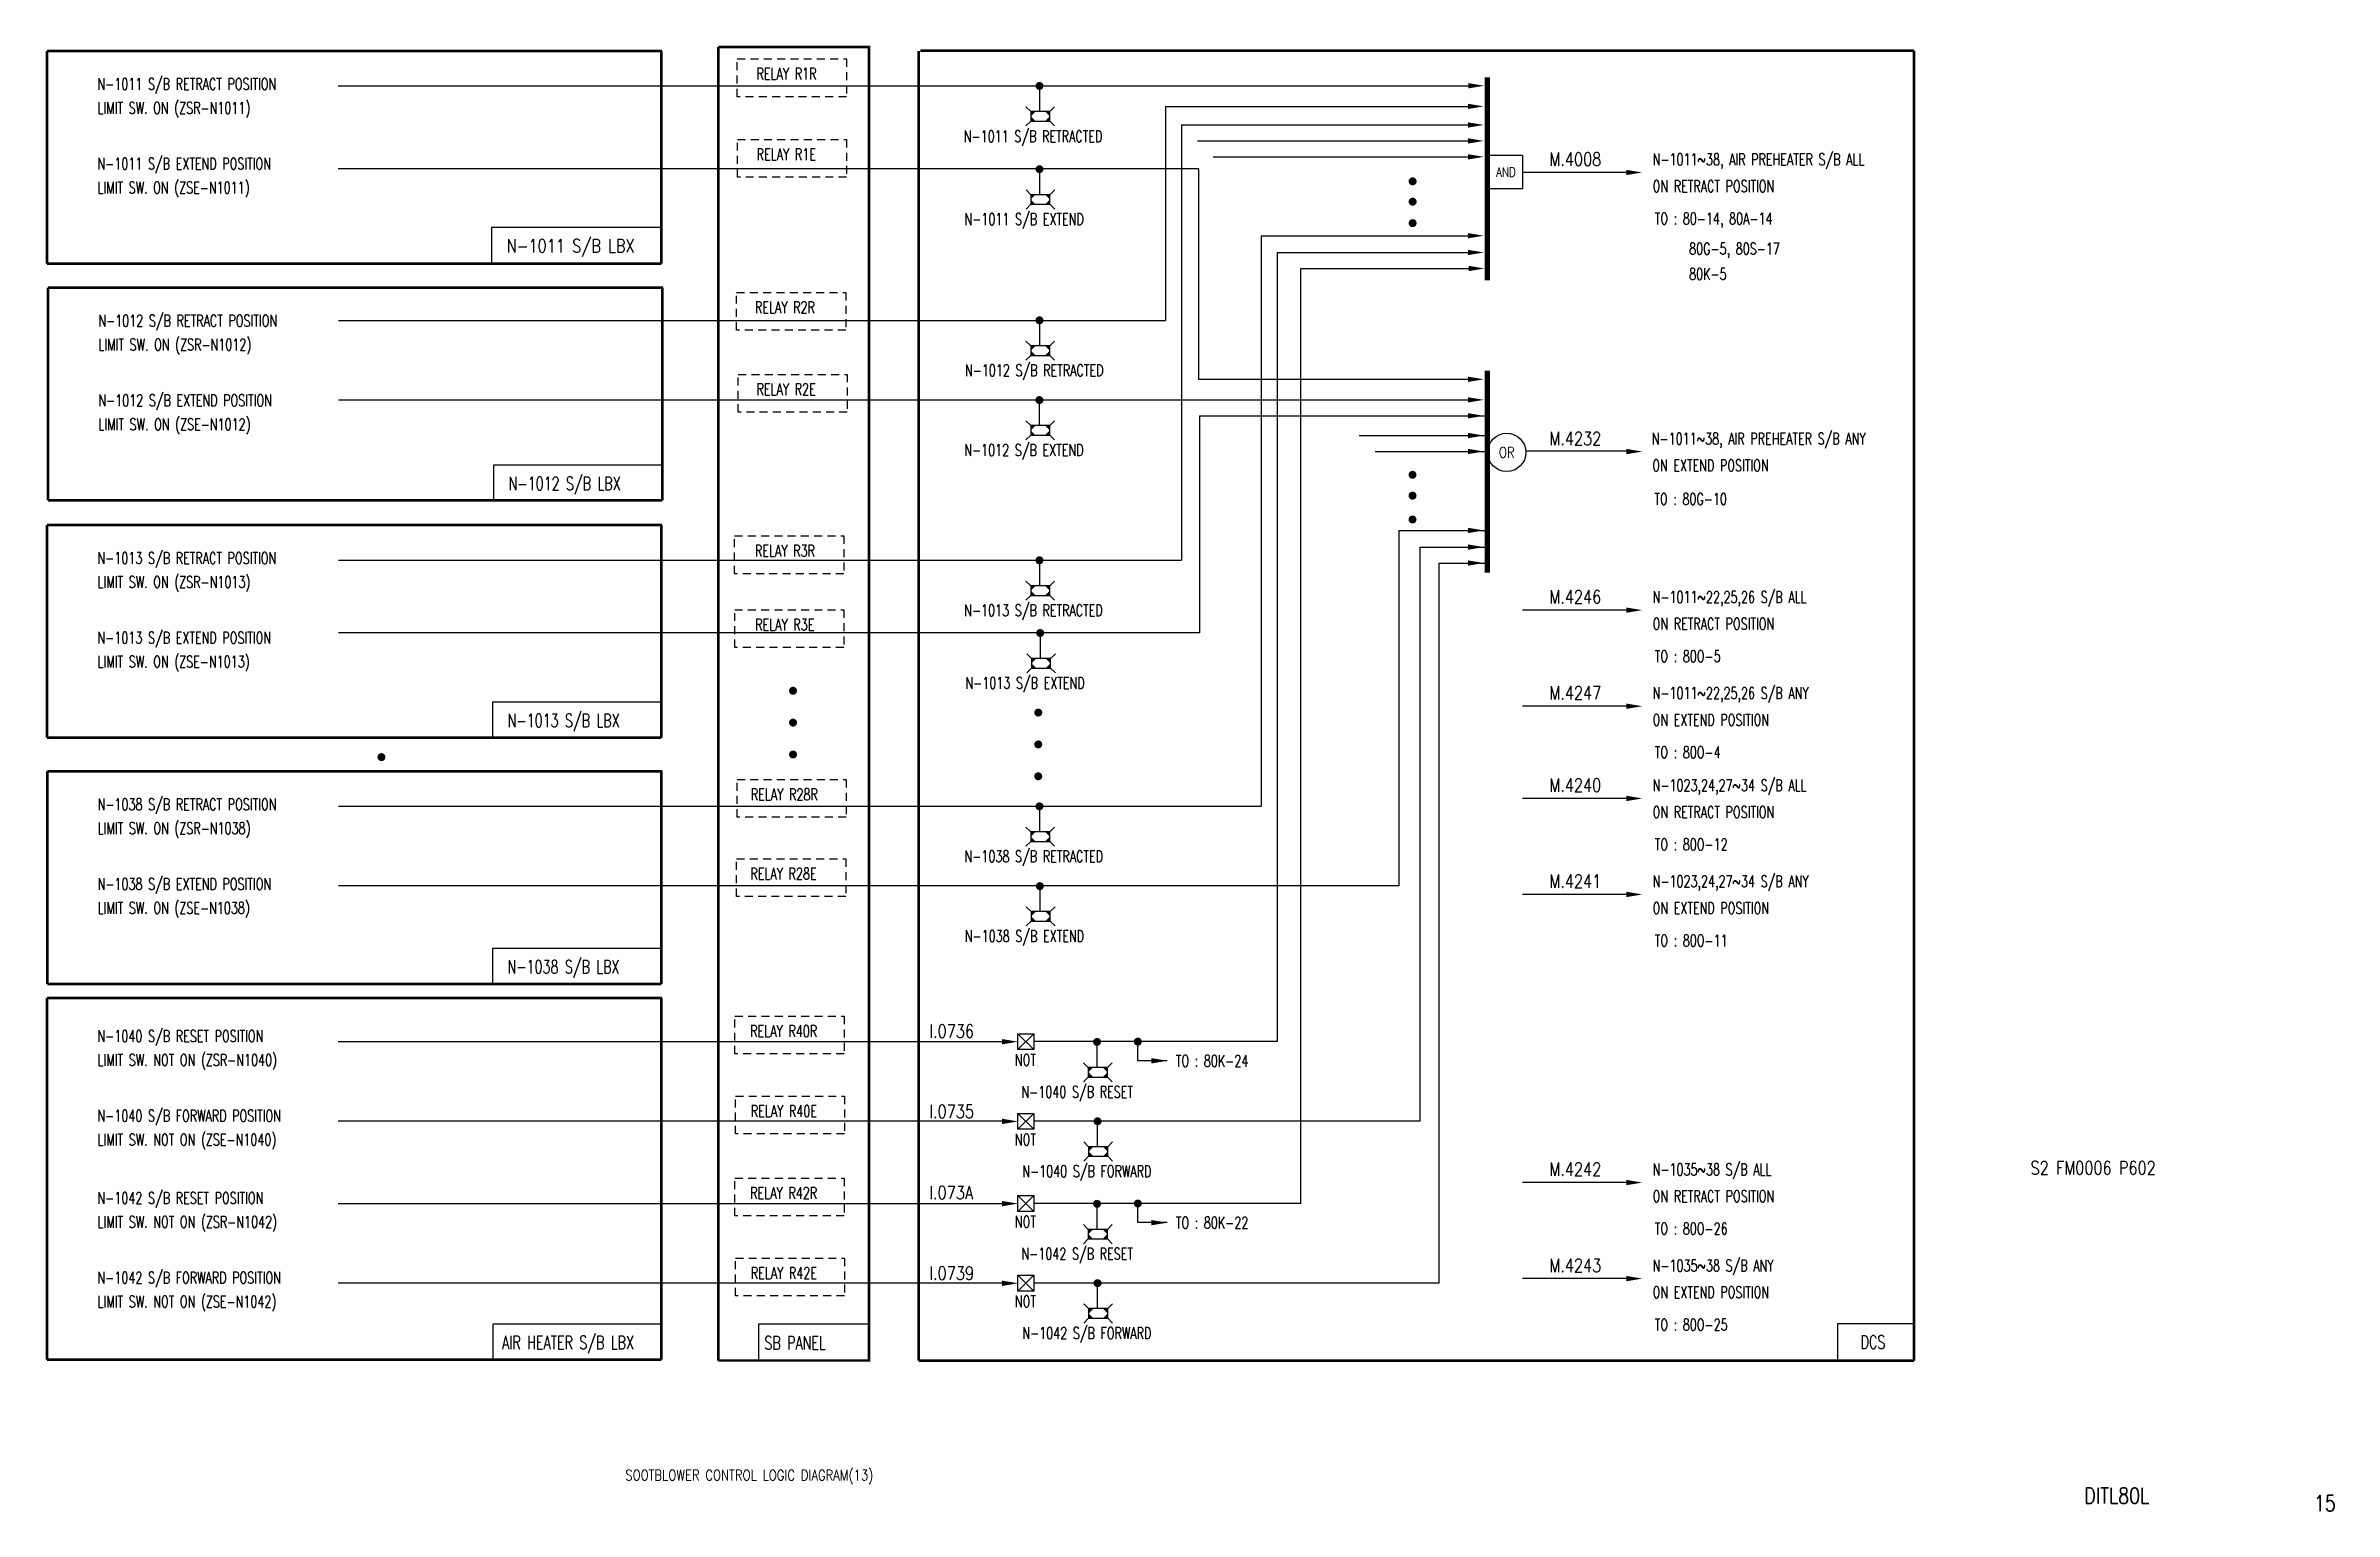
# Model space of a CAD drawing. Extents: x 30 to 460, y -301 to -25.
import ezdxf
from ezdxf.enums import TextEntityAlignment as Align

# ---------------------------------------------------------------- set-up
doc = ezdxf.new("R2010")
doc.units = 0
doc.header["$MEASUREMENT"] = 0
doc.linetypes.add('CENTER', pattern=[20, 8.8, -1, 0.4, -1, 8.8])
doc.linetypes.add('HIDDEN', pattern=[4, 1.5, -1, 1.5])
for name, color, linetype in [('CEN', 1, 'CENTER'), ('CON', 4, 'CONTINUOUS'), ('DCS', 7, 'CONTINUOUS'), ('HID', 2, 'HIDDEN')]:
    doc.layers.add(name, color=color, linetype=linetype)
doc.styles.add('ROMANS', font='romans', dxfattribs={"width": 0.8})

msp = doc.modelspace()

# ---------------------------------------------------------------- texts
at = {"layer": 'CON', "style": 'ROMANS', "width": 0.7}
for s, p in [('RELAY R1R', (163.36, -32.25)), ('N-1011 S/B RETRACT POSITION', (39.27, -34.17)), ('LIMIT SW. ON (ZSR-N1011)', (39.27, -38.67)), ('N-1011 S/B RETRACTED', (202.4, -44.03)), ('N-1011 S/B EXTEND POSITION', (39.27, -49.17)), ('RELAY R1E', (163.39, -47.42)), ('N-1011~38, AIR PREHEATER S/B ALL', (332.09, -48.37)), ('LIMIT SW. ON (ZSE-N1011)', (39.27, -53.67)), ('ON RETRACT POSITION', (332.09, -53.41)), ('N-1011 S/B EXTEND', (202.53, -59.62)), ('TO : 80-14, 80A-14', (332.48, -59.51)), ('80G-5, 80S-17', (338.95, -65.18)), ('80K-5', (338.95, -69.94)), ('N-1012 S/B RETRACT POSITION', (39.44, -78.74)), ('RELAY R2R', (163.07, -76.23)), ('LIMIT SW. ON (ZSR-N1012)', (39.44, -83.24)), ('N-1012 S/B RETRACTED', (202.61, -88.09)), ('N-1012 S/B EXTEND POSITION', (39.44, -93.74)), ('RELAY R2E', (163.35, -91.64)), ('LIMIT SW. ON (ZSE-N1012)', (39.44, -98.24)), ('N-1011~38, AIR PREHEATER S/B ANY', (331.93, -100.94)), ('N-1012 S/B EXTEND', (202.48, -103.1)), ('ON EXTEND POSITION', (332.02, -105.99)), ('TO : 80G-10', (332.41, -112.31)), ('N-1013 S/B RETRACT POSITION', (39.28, -123.43)), ('RELAY R3R', (163.07, -122.06)), ('LIMIT SW. ON (ZSR-N1013)', (39.28, -127.93)), ('N-1011~22,25,26 S/B ALL', (332.09, -130.77)), ('RELAY R3E', (163.1, -135.97)), ('N-1013 S/B RETRACTED', (202.47, -133.26)), ('ON RETRACT POSITION', (332.09, -135.8)), ('N-1013 S/B EXTEND POSITION', (39.28, -138.43)), ('LIMIT SW. ON (ZSE-N1013)', (39.28, -142.93)), ('TO : 80O-5', (332.48, -141.91)), ('N-1013 S/B EXTEND', (202.7, -146.92)), ('N-1011~22,25,26 S/B ANY', (332.09, -148.85)), ('ON EXTEND POSITION', (332.09, -153.89)), ('TO : 80O-4', (332.48, -159.99)), ('N-1023,24,27~34 S/B ALL', (332.09, -166.21)), ('N-1038 S/B RETRACT POSITION', (39.3, -169.79)), ('RELAY R28R', (162.29, -167.92)), ('LIMIT SW. ON (ZSR-N1038)', (39.3, -174.29)), ('ON RETRACT POSITION', (332.09, -171.25)), ('N-1038 S/B RETRACTED', (202.53, -179.58)), ('TO : 80O-12', (332.48, -177.35)), ('RELAY R28E', (162.2, -182.84)), ('N-1038 S/B EXTEND POSITION', (39.3, -184.79)), ('N-1023,24,27~34 S/B ANY', (332.09, -184.29)), ('LIMIT SW. ON (ZSE-N1038)', (39.3, -189.29)), ('ON EXTEND POSITION', (332.09, -189.33)), ('N-1038 S/B EXTEND', (202.58, -194.6)), ('TO : 80O-11', (332.48, -195.43)), ('N-1040 S/B RESET POSITION', (39.28, -213.43)), ('RELAY R40R', (162.17, -212.48)), ('LIMIT SW. NOT ON (ZSR-N1040)', (39.28, -217.93)), ('NOT', (212.01, -217.9)), ('TO : 80K-24', (242.31, -218.09)), ('N-1040 S/B RESET', (213.25, -223.93)), ('N-1040 S/B FORWARD POSITION', (39.28, -228.43)), ('RELAY R40E', (162.27, -227.54)), ('LIMIT SW. NOT ON (ZSE-N1040)', (39.28, -232.93)), ('NOT', (212.01, -232.9)), ('N-1040 S/B FORWARD', (213.41, -238.87)), ('N-1035~38 S/B ALL', (332.09, -238.54)), ('N-1042 S/B RESET POSITION', (39.28, -243.91)), ('RELAY R42R', (162.17, -242.96)), ('ON RETRACT POSITION', (332.09, -243.57)), ('LIMIT SW. NOT ON (ZSR-N1042)', (39.28, -248.41)), ('NOT', (212.01, -248.38)), ('TO : 80K-22', (242.31, -248.55)), ('TO : 80O-26', (332.48, -249.67)), ('N-1042 S/B RESET', (213.25, -254.41)), ('N-1035~38 S/B ANY', (332.09, -256.62)), ('N-1042 S/B FORWARD POSITION', (39.28, -258.91)), ('RELAY R42E', (162.27, -258.02)), ('LIMIT SW. NOT ON (ZSE-N1042)', (39.28, -263.41)), ('NOT', (212.01, -263.38)), ('ON EXTEND POSITION', (332.09, -261.65)), ('N-1042 S/B FORWARD', (213.41, -269.35)), ('TO : 80O-25', (332.48, -267.76))]:
    msp.add_text(s, height=2.2, dxfattribs=at).set_placement(p, align=Align.BOTTOM_LEFT)
at = {"layer": 'CON', "style": 'ROMANS', "width": 0.8}
for s, height, p in [('AND', 1.75, (304.46, -49)), ('OR', 2, (304.61, -101.77))]:
    msp.add_text(s, height=height, dxfattribs=at).set_placement(p, align=Align.MIDDLE)
at = {"layer": 'CON', "color": 1, "style": 'ROMANS'}
for s, width, p in [('N-1011 S/B LBX', 0.8, (116.31, -64.89)), ('N-1012 S/B LBX', 0.7, (116.68, -109.63)), ('N-1013 S/B LBX', 0.7, (116.49, -154.24)), ('N-1038 S/B LBX', 0.7, (116.47, -200.6)), ('AIR HEATER S/B LBX', 0.7, (115.44, -271.36)), ('SB PANEL', 0.7, (164.84, -271.42)), ('DCS', 0.7, (371.24, -271.27))]:
    msp.add_text(s, height=2.5, dxfattribs=dict(at, width=width)).set_placement(p, align=Align.BOTTOM_LEFT)
at = {"layer": 'CON', "lineweight": 9, "style": 'ROMANS', "width": 0.8}
msp.add_text('SOOTBLOWER CONTROL LOGIC DIAGRAM(13)', height=2, dxfattribs=at).set_placement((138.65, -294.33), align=Align.MIDDLE_LEFT)
for s, p in [('DITL80L', (413.37, -300.59)), ('15', (456.61, -302.02))]:
    msp.add_text(s, height=3, dxfattribs=at).set_placement(p, align=Align.BOTTOM_LEFT)
at = {"layer": 'DCS', "style": 'ROMANS', "width": 0.8}
for s, p in [('M.4008', (312.64, -48.58)), ('M.4232', (312.64, -101.15)), ('M.4246', (312.64, -130.98)), ('M.4247', (312.64, -149.06)), ('M.4240', (312.64, -166.42)), ('M.4241', (312.64, -184.5)), ('I.0736', (195.91, -212.74)), ('I.0735', (195.91, -227.85)), ('M.4242', (312.64, -238.74)), ('I.073A', (195.91, -243.14)), ('M.4243', (312.64, -256.83)), ('I.0739', (195.91, -258.32))]:
    msp.add_text(s, height=2.5, dxfattribs=at).set_placement(p, align=Align.BOTTOM_LEFT)
at = {"layer": 'DCS', "lineweight": 15, "style": 'ROMANS', "width": 0.8}
msp.add_text('S2 FM0006 P602', height=2.5, dxfattribs=at).set_placement((403.25, -238.49), align=Align.BOTTOM_LEFT)

# ---------------------------------------------------------------- blocks, each defined once
blk = doc.blocks.new('LEADER')
at = {"layer": 'CON'}
blk.add_solid([(0.85, -0.57), (0.85, -1.57), (3.85, -1.07)], dxfattribs=at)

# ---------------------------------------------------------------- linework, layer by layer
at = {"layer": 'CEN', "const_width": 0.5}
for points in [[(156.14, -272.74), (184.55, -272.74), (184.55, -25.47), (156.14, -25.47)], [(156.14, -25.47), (156.14, -272.74)], [(29.78, -26.19), (145.57, -26.19)], [(29.78, -26.2), (29.78, -66.24)], [(145.43, -26.2), (145.43, -66.22)], [(193.87, -272.79), (193.87, -26.19)], [(194.19, -26.12), (381.29, -26.12)], [(381.29, -26.15), (381.29, -272.79)], [(145.43, -66.21), (29.78, -66.21)], [(29.95, -70.75), (145.75, -70.75)], [(29.95, -70.77), (29.95, -110.81)], [(145.6, -70.76), (145.6, -110.78)], [(145.6, -110.78), (29.95, -110.78)], [(29.79, -115.45), (145.58, -115.45)], [(29.79, -115.47), (29.79, -155.5)], [(145.44, -115.46), (145.44, -155.48)], [(145.44, -155.47), (29.79, -155.47)], [(29.81, -161.8), (145.6, -161.8)], [(29.81, -161.82), (29.81, -201.86)], [(145.46, -161.81), (145.46, -201.83)], [(145.46, -201.83), (29.81, -201.83)], [(29.79, -204.5), (29.79, -272.61)], [(29.79, -204.51), (145.58, -204.51)], [(145.44, -204.52), (145.44, -272.59)], [(145.43, -272.59), (29.79, -272.59)], [(381.29, -272.79), (193.87, -272.79)]]:
    msp.add_lwpolyline(points, dxfattribs=at)
at = {"layer": 'CON'}
for p, q in [((84.61, -32.74), (298.14, -32.74)), ((216.68, -37.59), (216.68, -32.58)), ((214.99, -37.59), (214.09, -36.69)), ((218.59, -37.59), (214.99, -37.59)), ((214.99, -37.59), (214.99, -39.39)), ((218.59, -37.59), (219.49, -36.69)), ((218.59, -39.39), (218.59, -37.59)), ((240.37, -36.63), (240.37, -76.94)), ((240.37, -36.63), (298.26, -36.63)), ((214.99, -39.39), (214.09, -40.29)), ((214.99, -39.39), (218.59, -39.39)), ((218.59, -39.39), (219.49, -40.29)), ((243.37, -40.13), (243.37, -122.06)), ((243.37, -40.13), (298.38, -40.13)), ((246.37, -43.13), (298.01, -43.13)), ((249.37, -46.13), (298.38, -46.13)), ((307.61, -45.85), (301.26, -45.85)), ((307.61, -45.85), (307.61, -52.15)), ((246.67, -48.41), (84.61, -48.41)), ((216.69, -53.26), (216.69, -48.25)), ((246.67, -88.04), (246.67, -48.48)), ((328.56, -49.08), (307.6, -49.08)), ((215, -53.26), (214.1, -52.36)), ((215, -55.06), (214.1, -55.96)), ((218.6, -53.26), (215, -53.26)), ((215, -53.26), (215, -55.06)), ((215, -55.06), (218.6, -55.06)), ((218.6, -53.26), (219.5, -52.36)), ((218.6, -55.06), (218.6, -53.26)), ((218.6, -55.06), (219.5, -55.96)), ((307.61, -52.15), (301.26, -52.15)), ((258.37, -60.98), (258.37, -168.36)), ((258.37, -60.98), (298.14, -60.98)), ((261.37, -64.13), (261.37, -212.71)), ((261.37, -64.13), (298.14, -64.13)), ((265.83, -67.13), (298.63, -67.13)), ((265.83, -243.18), (265.83, -67.13)), ((84.66, -76.94), (240.37, -76.94)), ((216.68, -81.72), (216.68, -76.71)), ((214.99, -81.72), (214.09, -80.82)), ((218.59, -81.72), (214.99, -81.72)), ((214.99, -81.72), (214.99, -83.52)), ((218.59, -81.72), (219.49, -80.82)), ((218.59, -83.52), (218.59, -81.72)), ((214.99, -83.52), (214.09, -84.42)), ((214.99, -83.52), (218.59, -83.52)), ((218.59, -83.52), (219.49, -84.42)), ((298.11, -88.04), (246.67, -88.04)), ((297.87, -91.94), (84.66, -91.94)), ((216.67, -96.73), (216.67, -91.72)), ((214.98, -96.73), (214.08, -95.83)), ((214.98, -98.53), (214.08, -99.43)), ((218.58, -96.73), (214.98, -96.73)), ((214.98, -96.73), (214.98, -98.53)), ((214.98, -98.53), (218.58, -98.53)), ((218.58, -96.73), (219.48, -95.83)), ((218.58, -98.53), (218.58, -96.73)), ((218.58, -98.53), (219.48, -99.43)), ((246.79, -94.88), (300.48, -94.88)), ((246.79, -94.88), (246.79, -135.77)), ((276.85, -98.6), (300.48, -98.6)), ((279.85, -101.6), (300.48, -101.6)), ((328.56, -101.56), (308.24, -101.56)), ((284.32, -116.46), (284.32, -183.36)), ((284.32, -116.46), (300.48, -116.46)), ((288.26, -119.6), (288.26, -227.71)), ((288.26, -119.6), (300.48, -119.6)), ((84.65, -122.06), (243.37, -122.06)), ((216.68, -126.9), (216.68, -121.89)), ((291.85, -122.6), (300.48, -122.6)), ((291.85, -122.6), (291.85, -258.18)), ((214.99, -126.9), (214.09, -126)), ((214.99, -128.7), (214.09, -129.6)), ((218.59, -126.9), (214.99, -126.9)), ((214.99, -126.9), (214.99, -128.7)), ((214.99, -128.7), (218.59, -128.7)), ((218.59, -126.9), (219.49, -126)), ((218.59, -128.7), (218.59, -126.9)), ((218.59, -128.7), (219.49, -129.6)), ((328.56, -131.48), (307.6, -131.48)), ((246.79, -135.77), (84.65, -135.77)), ((216.82, -140.59), (216.82, -135.58)), ((215.13, -140.59), (214.23, -139.69)), ((218.73, -140.59), (215.13, -140.59)), ((215.13, -140.59), (215.13, -142.39)), ((218.73, -140.59), (219.63, -139.69)), ((218.73, -142.39), (218.73, -140.59)), ((215.13, -142.39), (214.23, -143.29)), ((215.13, -142.39), (218.73, -142.39)), ((218.73, -142.39), (219.63, -143.29)), ((328.56, -149.56), (307.6, -149.56)), ((328.56, -166.92), (307.6, -166.92)), ((84.62, -168.36), (258.37, -168.36)), ((214.99, -173.21), (214.09, -172.31)), ((216.68, -173.21), (216.68, -168.2)), ((218.59, -173.21), (219.49, -172.31)), ((214.99, -175.01), (214.09, -175.91)), ((218.59, -173.21), (214.99, -173.21)), ((214.99, -173.21), (214.99, -175.01)), ((214.99, -175.01), (218.59, -175.01)), ((218.59, -175.01), (218.59, -173.21)), ((218.59, -175.01), (219.49, -175.91)), ((284.32, -183.36), (84.63, -183.36)), ((216.75, -188.23), (216.75, -183.23)), ((328.56, -185.01), (307.6, -185.01)), ((215.06, -188.23), (214.16, -187.33)), ((218.66, -188.23), (215.06, -188.23)), ((215.06, -188.23), (215.06, -190.03)), ((218.66, -188.23), (219.56, -187.33)), ((218.66, -190.03), (218.66, -188.23)), ((215.06, -190.03), (214.16, -190.93)), ((215.06, -190.03), (218.66, -190.03)), ((218.66, -190.03), (219.56, -190.93)), ((84.61, -212.71), (211.37, -212.71)), ((212.59, -211.21), (215.59, -211.21)), ((215.59, -211.21), (212.59, -214.21)), ((212.59, -211.21), (215.59, -214.21)), ((212.59, -214.21), (212.59, -211.21)), ((215.59, -214.21), (212.59, -214.21)), ((215.59, -211.21), (215.59, -214.21)), ((261.37, -212.71), (215.59, -212.71)), ((227.52, -217.57), (227.52, -212.56)), ((235.16, -216.31), (235.16, -212.71)), ((225.83, -217.57), (224.93, -216.67)), ((225.83, -219.37), (224.93, -220.27)), ((229.43, -217.57), (225.83, -217.57)), ((225.83, -217.57), (225.83, -219.37)), ((225.83, -219.37), (229.43, -219.37)), ((229.43, -217.57), (230.33, -216.67)), ((229.43, -219.37), (229.43, -217.57)), ((229.43, -219.37), (230.33, -220.27)), ((240.7, -216.31), (235.16, -216.31)), ((211.37, -227.71), (84.61, -227.71)), ((212.59, -226.21), (215.59, -226.21)), ((215.59, -226.21), (212.59, -229.21)), ((212.59, -226.21), (215.59, -229.21)), ((212.59, -229.21), (212.59, -226.21)), ((215.59, -226.21), (215.59, -229.21)), ((288.26, -227.71), (215.59, -227.71)), ((227.58, -232.5), (227.58, -227.71)), ((215.59, -229.21), (212.59, -229.21)), ((225.89, -232.5), (224.99, -231.6)), ((229.49, -232.5), (225.89, -232.5)), ((225.89, -232.5), (225.89, -234.3)), ((229.49, -232.5), (230.39, -231.6)), ((229.49, -234.3), (229.49, -232.5)), ((225.89, -234.3), (224.99, -235.2)), ((225.89, -234.3), (229.49, -234.3)), ((229.49, -234.3), (230.39, -235.2)), ((328.56, -239.25), (307.6, -239.25)), ((84.61, -243.18), (211.11, -243.18)), ((212.59, -241.68), (215.59, -241.68)), ((215.59, -241.68), (212.59, -244.68)), ((212.59, -241.68), (215.59, -244.68)), ((212.59, -244.68), (212.59, -241.68)), ((215.59, -244.68), (212.59, -244.68)), ((215.59, -241.68), (215.59, -244.68)), ((265.83, -243.18), (215.59, -243.18)), ((227.52, -248.05), (227.52, -243.04)), ((235.16, -246.79), (235.16, -243.18)), ((225.83, -248.05), (224.93, -247.15)), ((225.83, -249.85), (224.93, -250.75)), ((229.43, -248.05), (225.83, -248.05)), ((225.83, -248.05), (225.83, -249.85)), ((225.83, -249.85), (229.43, -249.85)), ((229.43, -248.05), (230.33, -247.15)), ((229.43, -249.85), (229.43, -248.05)), ((229.43, -249.85), (230.33, -250.75)), ((240.7, -246.79), (235.16, -246.79)), ((211.27, -258.18), (84.61, -258.18)), ((212.59, -256.68), (215.59, -256.68)), ((215.59, -256.68), (212.59, -259.68)), ((212.59, -256.68), (215.59, -259.68)), ((212.59, -259.68), (212.59, -256.68)), ((215.59, -256.68), (215.59, -259.68)), ((291.85, -258.18), (215.59, -258.18)), ((227.58, -262.98), (227.58, -258.18)), ((328.56, -257.33), (307.6, -257.33)), ((215.59, -259.68), (212.59, -259.68)), ((225.89, -262.98), (224.99, -262.08)), ((229.49, -262.98), (230.39, -262.08)), ((225.89, -264.78), (224.99, -265.68)), ((229.49, -262.98), (225.89, -262.98)), ((225.89, -262.98), (225.89, -264.78)), ((225.89, -264.78), (229.49, -264.78)), ((229.49, -264.78), (229.49, -262.98)), ((229.49, -264.78), (230.39, -265.68))]:
    msp.add_line(p, q, dxfattribs=at)
at = {"layer": 'CON', "color": 1}
for p, q in [((145.25, -59.45), (113.46, -59.45)), ((113.46, -59.45), (113.46, -66.09)), ((145.62, -104.19), (113.83, -104.19)), ((113.83, -104.19), (113.83, -110.83)), ((145.43, -148.8), (113.64, -148.8)), ((113.64, -148.8), (113.64, -155.44)), ((145.41, -195.16), (113.62, -195.16)), ((113.62, -195.16), (113.62, -201.8)), ((145.53, -265.93), (113.74, -265.93)), ((113.74, -265.93), (113.74, -272.57)), ((184.43, -265.89), (163.76, -265.89)), ((163.76, -265.89), (163.76, -272.71)), ((381.16, -265.85), (366.88, -265.85)), ((366.89, -265.86), (366.89, -272.54))]:
    msp.add_line(p, q, dxfattribs=at)
at = {"layer": 'CON', "const_width": 0.75}
for points in [[(216.26, -32.78, 1), (217.01, -32.78, 1)], [(216.27, -48.45, 1), (217.02, -48.45, 1)], [(286.52, -50.74, 1), (287.27, -50.74, 1)], [(286.52, -54.57, 1), (287.27, -54.57, 1)], [(286.52, -58.61, 1), (287.27, -58.61, 1)], [(216.26, -76.91, 1), (217.01, -76.91, 1)], [(216.24, -91.92, 1), (216.99, -91.92, 1)], [(286.5, -105.99, 1), (287.25, -105.99, 1)], [(286.5, -109.92, 1), (287.25, -109.92, 1)], [(286.5, -114.41, 1), (287.25, -114.41, 1)], [(216.26, -122.09, 1), (217.01, -122.09, 1)], [(216.4, -135.78, 1), (217.15, -135.78, 1)], [(169.86, -146.65, 1), (170.61, -146.65, 1)], [(216.03, -150.75, 1), (216.78, -150.75, 1)], [(169.86, -152.65, 1), (170.61, -152.65, 1)], [(92.36, -159.14, 1), (93.11, -159.14, 1)], [(169.86, -158.65, 1), (170.61, -158.65, 1)], [(216.03, -156.75, 1), (216.78, -156.75, 1)], [(216.03, -162.75, 1), (216.78, -162.75, 1)], [(216.26, -168.4, 1), (217.01, -168.4, 1)], [(216.33, -183.43, 1), (217.08, -183.43, 1)], [(227.1, -212.76, 1), (227.85, -212.76, 1)], [(234.78, -212.71, 1), (235.53, -212.71, 1)], [(227.2, -227.71, 1), (227.95, -227.71, 1)], [(227.1, -243.24, 1), (227.85, -243.24, 1)], [(234.78, -243.18, 1), (235.53, -243.18, 1)], [(227.2, -258.18, 1), (227.95, -258.18, 1)]]:
    msp.add_lwpolyline(points, format="xyb", close=True, dxfattribs=at)
at = {"layer": 'CON', "const_width": 1}
for points in [[(300.94, -31.14), (300.94, -69.39)], [(300.97, -86.39), (300.97, -124.43)]]:
    msp.add_lwpolyline(points, dxfattribs=at)
at = {"layer": 'CON'}
msp.add_circle((304.61, -101.77), 3.6, dxfattribs=at)
for points in [[(297.36, -32.24), (297.36, -33.24), (300.36, -32.74)], [(215.89, -37.59), (214.99, -37.59), (214.99, -38.49)], [(214.99, -38.49), (214.99, -39.39), (215.89, -39.39)], [(217.69, -37.59), (218.59, -37.59), (218.59, -38.49)], [(218.59, -38.49), (218.59, -39.39), (217.69, -39.39)], [(297.29, -36.13), (297.29, -37.13), (300.29, -36.63)], [(297.29, -39.63), (297.29, -40.63), (300.29, -40.13)], [(297.29, -42.63), (297.29, -43.63), (300.29, -43.13)], [(297.29, -45.63), (297.29, -46.63), (300.29, -46.13)], [(327.14, -48.57), (327.14, -49.57), (330.14, -49.07)], [(215.9, -53.26), (215, -53.26), (215, -54.16)], [(215, -54.16), (215, -55.06), (215.9, -55.06)], [(217.7, -53.26), (218.6, -53.26), (218.6, -54.16)], [(218.6, -54.16), (218.6, -55.06), (217.7, -55.06)], [(297.29, -60.48), (297.29, -61.48), (300.29, -60.98)], [(297.29, -63.63), (297.29, -64.63), (300.29, -64.13)], [(297.43, -66.64), (297.43, -67.64), (300.43, -67.14)], [(215.89, -81.72), (214.99, -81.72), (214.99, -82.62)], [(217.69, -81.72), (218.59, -81.72), (218.59, -82.62)], [(214.99, -82.62), (214.99, -83.52), (215.89, -83.52)], [(218.59, -82.62), (218.59, -83.52), (217.69, -83.52)], [(297.31, -87.51), (297.31, -88.51), (300.31, -88.01)], [(297.31, -91.38), (297.31, -92.38), (300.31, -91.88)], [(297.31, -94.38), (297.31, -95.38), (300.31, -94.88)], [(215.88, -96.73), (214.98, -96.73), (214.98, -97.63)], [(214.98, -97.63), (214.98, -98.53), (215.88, -98.53)], [(217.68, -96.73), (218.58, -96.73), (218.58, -97.63)], [(218.58, -97.63), (218.58, -98.53), (217.68, -98.53)], [(297.31, -98.1), (297.31, -99.1), (300.31, -98.6)], [(297.31, -101.1), (297.31, -102.1), (300.31, -101.6)], [(327.14, -101.11), (327.14, -102.11), (330.14, -101.61)], [(297.31, -115.96), (297.31, -116.96), (300.31, -116.46)], [(297.31, -119.1), (297.31, -120.1), (300.31, -119.6)], [(297.31, -122.1), (297.31, -123.1), (300.31, -122.6)], [(215.89, -126.9), (214.99, -126.9), (214.99, -127.8)], [(214.99, -127.8), (214.99, -128.7), (215.89, -128.7)], [(217.69, -126.9), (218.59, -126.9), (218.59, -127.8)], [(218.59, -127.8), (218.59, -128.7), (217.69, -128.7)], [(327.14, -130.97), (327.14, -131.97), (330.14, -131.47)], [(216.03, -140.59), (215.13, -140.59), (215.13, -141.49)], [(215.13, -141.49), (215.13, -142.39), (216.03, -142.39)], [(217.83, -140.59), (218.73, -140.59), (218.73, -141.49)], [(218.73, -141.49), (218.73, -142.39), (217.83, -142.39)], [(327.14, -149.06), (327.14, -150.06), (330.14, -149.56)], [(327.14, -166.42), (327.14, -167.42), (330.14, -166.92)], [(215.89, -173.21), (214.99, -173.21), (214.99, -174.11)], [(214.99, -174.11), (214.99, -175.01), (215.89, -175.01)], [(217.69, -173.21), (218.59, -173.21), (218.59, -174.11)], [(218.59, -174.11), (218.59, -175.01), (217.69, -175.01)], [(327.14, -184.5), (327.14, -185.5), (330.14, -185)], [(215.96, -188.23), (215.06, -188.23), (215.06, -189.13)], [(215.06, -189.13), (215.06, -190.03), (215.96, -190.03)], [(217.76, -188.23), (218.66, -188.23), (218.66, -189.13)], [(218.66, -189.13), (218.66, -190.03), (217.76, -190.03)], [(226.73, -217.57), (225.83, -217.57), (225.83, -218.47)], [(225.83, -218.47), (225.83, -219.37), (226.73, -219.37)], [(228.53, -217.57), (229.43, -217.57), (229.43, -218.47)], [(229.43, -218.47), (229.43, -219.37), (228.53, -219.37)], [(237.7, -215.81), (237.7, -216.81), (240.7, -216.31)], [(226.79, -232.5), (225.89, -232.5), (225.89, -233.4)], [(228.59, -232.5), (229.49, -232.5), (229.49, -233.4)], [(225.89, -233.4), (225.89, -234.3), (226.79, -234.3)], [(229.49, -233.4), (229.49, -234.3), (228.59, -234.3)], [(327.14, -238.74), (327.14, -239.74), (330.14, -239.24)], [(226.73, -248.05), (225.83, -248.05), (225.83, -248.95)], [(225.83, -248.95), (225.83, -249.85), (226.73, -249.85)], [(228.53, -248.05), (229.43, -248.05), (229.43, -248.95)], [(229.43, -248.95), (229.43, -249.85), (228.53, -249.85)], [(237.7, -246.29), (237.7, -247.29), (240.7, -246.79)], [(327.14, -256.82), (327.14, -257.82), (330.14, -257.32)], [(226.79, -262.98), (225.89, -262.98), (225.89, -263.88)], [(225.89, -263.88), (225.89, -264.78), (226.79, -264.78)], [(228.59, -262.98), (229.49, -262.98), (229.49, -263.88)], [(229.49, -263.88), (229.49, -264.78), (228.59, -264.78)]]:
    msp.add_solid(points, dxfattribs=at)
at = {"layer": 'HID'}
for p, q in [((159.74, -27.69), (180.29, -27.69)), ((159.74, -34.8), (159.74, -27.69)), ((180.29, -27.69), (180.29, -34.8)), ((180.29, -34.8), (159.74, -34.8)), ((159.77, -42.85), (180.32, -42.85)), ((159.77, -49.96), (159.77, -42.85)), ((180.32, -42.85), (180.32, -49.96)), ((180.32, -49.97), (159.77, -49.97)), ((159.62, -71.67), (180.17, -71.67)), ((159.62, -78.77), (159.62, -71.67)), ((180.17, -71.67), (180.17, -78.77)), ((180.17, -78.78), (159.62, -78.78)), ((159.9, -87.08), (180.45, -87.08)), ((159.9, -94.18), (159.9, -87.08)), ((180.45, -87.08), (180.45, -94.18)), ((180.45, -94.19), (159.9, -94.19)), ((159.22, -117.5), (179.77, -117.5)), ((159.22, -124.6), (159.22, -117.5)), ((179.77, -117.5), (179.77, -124.6)), ((179.77, -124.61), (159.22, -124.61)), ((159.25, -131.41), (179.8, -131.41)), ((159.25, -138.51), (159.25, -131.41)), ((179.8, -131.41), (179.8, -138.51)), ((179.8, -138.52), (159.25, -138.52)), ((159.69, -163.36), (180.24, -163.36)), ((159.69, -170.46), (159.69, -163.36)), ((180.24, -163.36), (180.24, -170.46)), ((180.24, -170.47), (159.69, -170.47)), ((159.6, -178.28), (180.15, -178.28)), ((159.6, -185.38), (159.6, -178.28)), ((180.15, -178.28), (180.15, -185.38)), ((180.15, -185.39), (159.6, -185.39)), ((159.29, -207.92), (179.84, -207.92)), ((159.29, -215.02), (159.29, -207.92)), ((179.84, -207.92), (179.84, -215.02)), ((179.84, -215.03), (159.29, -215.03)), ((159.38, -222.98), (179.93, -222.98)), ((159.38, -230.08), (159.38, -222.98)), ((179.93, -222.98), (179.93, -230.08)), ((179.93, -230.09), (159.38, -230.09)), ((159.29, -238.4), (179.84, -238.4)), ((159.29, -245.5), (159.29, -238.4)), ((179.84, -238.4), (179.84, -245.5)), ((179.84, -245.51), (159.29, -245.51)), ((159.38, -253.46), (179.93, -253.46)), ((159.38, -260.56), (159.38, -253.46)), ((179.93, -253.46), (179.93, -260.56)), ((179.93, -260.57), (159.38, -260.57))]:
    msp.add_line(p, q, dxfattribs=at)

# ---------------------------------------------------------------- block references
at = {"layer": 'CON'}
for p in [(208.73, -211.65), (208.73, -226.65), (208.73, -242.13), (208.73, -257.13)]:
    msp.add_blockref('LEADER', p, dxfattribs=at)

msp.set_redraw_order([(e.dxf.handle, doc.entitydb.next_handle()) for e in msp.query("TEXT MTEXT ATTDEF DIMENSION ARC_DIMENSION")])  # texts and dimensions are drawn at this point

doc.saveas('drawing.dxf')
